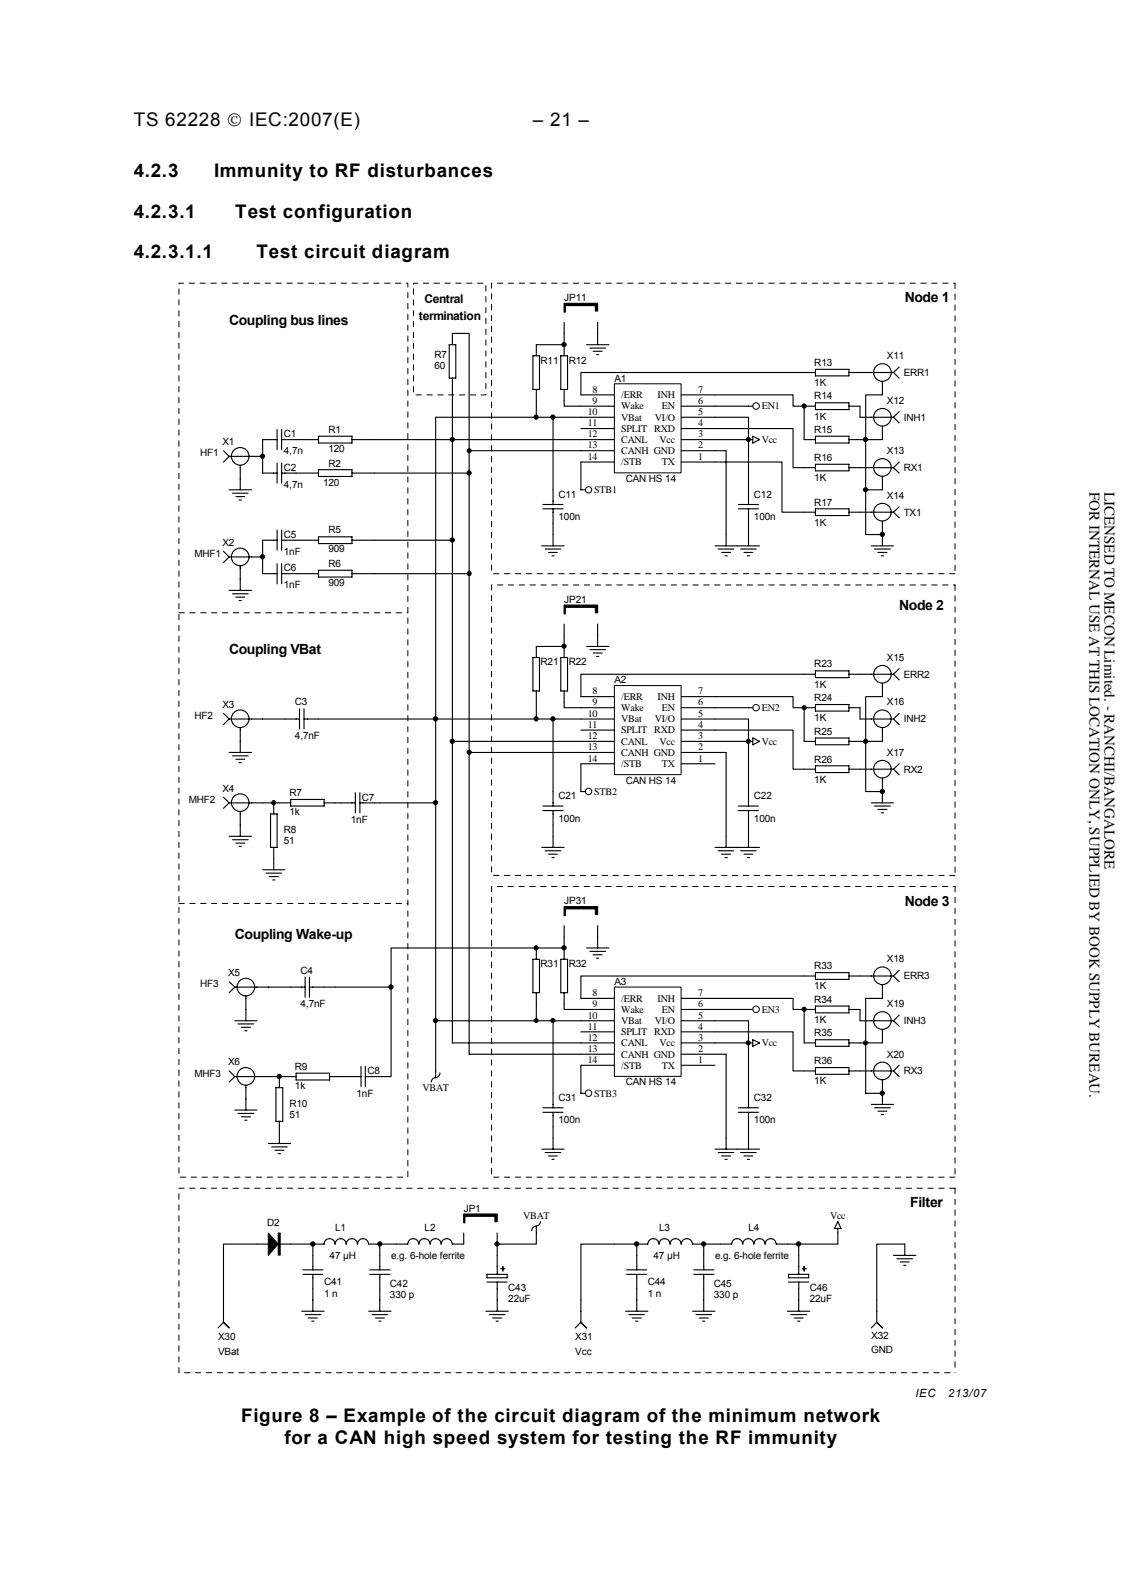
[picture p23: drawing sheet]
<svg xmlns="http://www.w3.org/2000/svg" width="210mm" height="297mm" viewBox="0 0 210 297" stroke-linecap="round" stroke-linejoin="round" font-family="sans-serif">
<defs><g id="words">
<g font-size="3.5">
<text x="25" y="23.5">TS 62228 © IEC:2007(E)</text>
<text x="99.7" y="23.5">– 21 –</text>
<text x="25" y="33.2">4.2.3</text>
<text x="40.1" y="33.2">Immunity to RF disturbances</text>
<text x="25" y="40.8">4.2.3.1</text>
<text x="44" y="40.8">Test configuration</text>
<text x="25" y="48.4">4.2.3.1.1</text>
<text x="48" y="48.4">Test circuit diagram</text>
<text x="45.1" y="266.4">Figure 8 – Example of the circuit diagram of the minimum network</text>
<text x="53.2" y="270.4">for a CAN high speed system for testing the RF immunity</text>
</g>
<g font-size="2.8" fill="#010101">
<text x="203.9" y="92.1" transform="rotate(90 203.9 92.1)">FOR INTERNAL USE AT THIS LOCATION ONLY, SUPPLIED BY BOOK SUPPLY BUREAU.</text>
<text x="206.7" y="92.1" transform="rotate(90 206.7 92.1)">LICENSED TO MECON Limited. - RANCHI/BANGALORE</text>
</g>
<g font-size="2.6">
<text x="169.3" y="56.6">Node 1</text>
<text x="42.9" y="60.8">Coupling bus lines</text>
<text x="168.3" y="114.2">Node 2</text>
<text x="42.9" y="122.6">Coupling VBat</text>
<text x="169.3" y="169.6">Node 3</text>
<text x="43.9" y="175.9">Coupling Wake-up</text>
<text x="170.3" y="226.1">Filter</text>
</g>
<g font-size="2.2">
<text x="78.4" y="59.9">termination</text>
<text x="79.5" y="56.7">Central</text>
</g>
<g font-size="2.1">
<text x="171.3" y="261.6">IEC</text>
<text x="177.4" y="261.6">213/07</text>
</g>
<g font-size="1.9">
<text x="105.6" y="56.4">JP11</text>
<text x="81.3" y="67.1">R7</text>
<text x="81.3" y="69.1">60</text>
<text x="101.2" y="68.1">R11</text>
<text x="106.4" y="68.1">R12</text>
<text x="115" y="71.5">A1</text>
<text x="152.4" y="68.5">R13</text>
<text x="166" y="67.3">X11</text>
<text x="169.1" y="70.4">ERR1</text>
<text x="110" y="77.7">10</text>
<text x="110.9" y="75.6">9</text>
<text x="110.9" y="73.5">8</text>
<text x="116.2" y="76.7">Wake</text>
<text x="116.2" y="74.6">/ERR</text>
<text x="123.1" y="74.6">INH</text>
<text x="123.9" y="76.7">EN</text>
<text x="130.6" y="73.5">7</text>
<text x="130.6" y="75.6">6</text>
<text x="130.6" y="77.7">5</text>
<text x="142.6" y="76.7">EN1</text>
<text x="152.4" y="74.8">R14</text>
<text x="152.4" y="72.3">1K</text>
<text x="166" y="75.6">X12</text>
<text x="41.6" y="83.4">X1</text>
<text x="53.1" y="81.9">C1</text>
<text x="61.5" y="81.1">R1</text>
<text x="110" y="84">13</text>
<text x="110" y="81.9">12</text>
<text x="110" y="79.8">11</text>
<text x="116.2" y="83">CANL</text>
<text x="116.2" y="80.9">SPLIT RXD</text>
<text x="116.2" y="78.8">VBat</text>
<text x="122.6" y="78.8">VI/O</text>
<text x="123.4" y="83">Vcc</text>
<text x="130.6" y="81.9">3</text>
<text x="130.6" y="84">2</text>
<text x="130.6" y="79.8">4</text>
<text x="142.6" y="83">Vcc</text>
<text x="152.4" y="78.6">1K</text>
<text x="152.4" y="81.1">R15</text>
<text x="169.1" y="78.8">INH1</text>
<text x="37.5" y="85.5">HF1</text>
<text x="53.1" y="85">4,7n</text>
<text x="53.1" y="88.2">C2</text>
<text x="61.5" y="84.6">120</text>
<text x="61.5" y="87.4">R2</text>
<text x="110" y="86.1">14</text>
<text x="116.2" y="87.2">/STB</text>
<text x="116.2" y="85">CANH GND</text>
<text x="123.9" y="87.2">TX</text>
<text x="130.6" y="86.1">1</text>
<text x="152.4" y="86.3">R16</text>
<text x="166" y="85">X13</text>
<text x="169.1" y="88.2">RX1</text>
<text x="53.1" y="91.3">4,7n</text>
<text x="60.5" y="90.9">120</text>
<text x="104.5" y="93.2">C11</text>
<text x="111.2" y="92.4">STB1</text>
<text x="117.1" y="90.3">CAN HS 14</text>
<text x="141.1" y="93.2">C12</text>
<text x="152.4" y="90.1">1K</text>
<text x="152.4" y="94.7">R17</text>
<text x="166" y="93.4">X14</text>
<text x="53.1" y="100.8">C5</text>
<text x="61.5" y="99.9">R5</text>
<text x="104.5" y="97.4">100n</text>
<text x="141.1" y="97.4">100n</text>
<text x="152.4" y="98.5">1K</text>
<text x="169.1" y="96.6">TX1</text>
<text x="36.4" y="104.3">MHF1</text>
<text x="41.6" y="102.2">X2</text>
<text x="53.1" y="103.9">1nF</text>
<text x="53.1" y="107">C6</text>
<text x="61.5" y="103.5">909</text>
<text x="61.5" y="106.2">R6</text>
<text x="53.1" y="110.2">1nF</text>
<text x="61.5" y="109.7">909</text>
<text x="105.6" y="112.9">JP21</text>
<text x="101.2" y="124.6">R21</text>
<text x="106.4" y="124.6">R22</text>
<text x="152.4" y="125">R23</text>
<text x="166" y="123.8">X15</text>
<text x="110.9" y="130">8</text>
<text x="115" y="128">A2</text>
<text x="116.2" y="131.1">/ERR</text>
<text x="123.1" y="131.1">INH</text>
<text x="130.6" y="130">7</text>
<text x="152.4" y="131.3">R24</text>
<text x="152.4" y="128.8">1K</text>
<text x="169.1" y="126.9">ERR2</text>
<text x="36.4" y="134.7">HF2</text>
<text x="41.6" y="132.5">X3</text>
<text x="55.2" y="132.1">C3</text>
<text x="110" y="136.3">11</text>
<text x="110" y="134.2">10</text>
<text x="110.9" y="132.1">9</text>
<text x="116.2" y="137.4">SPLIT RXD</text>
<text x="116.2" y="135.3">VBat</text>
<text x="116.2" y="133.2">Wake</text>
<text x="122.6" y="135.3">VI/O</text>
<text x="123.9" y="133.2">EN</text>
<text x="130.6" y="136.3">4</text>
<text x="130.6" y="132.1">6</text>
<text x="130.6" y="134.2">5</text>
<text x="142.6" y="133.2">EN2</text>
<text x="152.4" y="135.1">1K</text>
<text x="152.4" y="137.6">R25</text>
<text x="166" y="132.1">X16</text>
<text x="169.1" y="135.3">INH2</text>
<text x="55.2" y="138.4">4,7nF</text>
<text x="110" y="142.6">14</text>
<text x="110" y="140.5">13</text>
<text x="110" y="138.4">12</text>
<text x="116.2" y="143.6">/STB</text>
<text x="116.2" y="141.6">CANH GND</text>
<text x="116.2" y="139.4">CANL</text>
<text x="123.4" y="139.4">Vcc</text>
<text x="123.9" y="143.6">TX</text>
<text x="130.6" y="138.4">3</text>
<text x="130.6" y="140.5">2</text>
<text x="130.6" y="142.6">1</text>
<text x="142.6" y="139.4">Vcc</text>
<text x="152.4" y="142.8">R26</text>
<text x="166" y="141.6">X17</text>
<text x="41.6" y="148.3">X4</text>
<text x="54.2" y="149.1">R7</text>
<text x="67.7" y="149.9">C7</text>
<text x="104.5" y="149.7">C21</text>
<text x="111.2" y="148.9">STB2</text>
<text x="117.1" y="146.8">CAN HS 14</text>
<text x="141.1" y="149.7">C22</text>
<text x="152.4" y="146.6">1K</text>
<text x="169.1" y="144.7">RX2</text>
<text x="35.3" y="150.4">MHF2</text>
<text x="53.1" y="156">R8</text>
<text x="54.2" y="152.7">1k</text>
<text x="65.7" y="154.1">1nF</text>
<text x="104.5" y="153.9">100n</text>
<text x="141.1" y="153.9">100n</text>
<text x="53.1" y="158.1">51</text>
<text x="105.6" y="169.4">JP31</text>
<text x="37.5" y="184.9">HF3</text>
<text x="42.7" y="182.8">X5</text>
<text x="56.3" y="182.4">C4</text>
<text x="101.2" y="181.1">R31</text>
<text x="106.4" y="181.1">R32</text>
<text x="115" y="184.4">A3</text>
<text x="152.4" y="181.5">R33</text>
<text x="152.4" y="185.3">1K</text>
<text x="166" y="180.3">X18</text>
<text x="169.1" y="183.4">ERR3</text>
<text x="56.3" y="188.6">4,7nF</text>
<text x="110" y="190.8">10</text>
<text x="110.9" y="188.6">9</text>
<text x="110.9" y="186.6">8</text>
<text x="116.2" y="191.8">VBat</text>
<text x="116.2" y="189.7">Wake</text>
<text x="116.2" y="187.6">/ERR</text>
<text x="122.6" y="191.8">VI/O</text>
<text x="123.1" y="187.6">INH</text>
<text x="123.9" y="189.7">EN</text>
<text x="130.6" y="186.6">7</text>
<text x="130.6" y="188.6">6</text>
<text x="130.6" y="190.8">5</text>
<text x="142.6" y="189.7">EN3</text>
<text x="152.4" y="187.8">R34</text>
<text x="152.4" y="191.6">1K</text>
<text x="166" y="188.6">X19</text>
<text x="169.1" y="191.8">INH3</text>
<text x="110" y="197">13</text>
<text x="110" y="194.9">12</text>
<text x="110" y="192.8">11</text>
<text x="116.2" y="196">CANL</text>
<text x="116.2" y="193.9">SPLIT RXD</text>
<text x="123.4" y="196">Vcc</text>
<text x="130.6" y="194.9">3</text>
<text x="130.6" y="197">2</text>
<text x="130.6" y="192.8">4</text>
<text x="142.6" y="196">Vcc</text>
<text x="152.4" y="194.1">R35</text>
<text x="36.4" y="201.6">MHF3</text>
<text x="42.7" y="199.5">X6</text>
<text x="55.2" y="200.4">R9</text>
<text x="55.2" y="203.9">1k</text>
<text x="68.8" y="201.2">C8</text>
<text x="110" y="199.1">14</text>
<text x="116.2" y="200.2">/STB</text>
<text x="116.2" y="198.1">CANH GND</text>
<text x="117.1" y="203.3">CAN HS 14</text>
<text x="123.9" y="200.2">TX</text>
<text x="130.6" y="199.1">1</text>
<text x="152.4" y="199.3">R36</text>
<text x="152.4" y="203.1">1K</text>
<text x="166" y="198.1">X20</text>
<text x="169.1" y="201.2">RX3</text>
<text x="54.2" y="207.3">R10</text>
<text x="54.2" y="209.4">51</text>
<text x="66.7" y="205.4">1nF</text>
<text x="79.1" y="204.3">VBAT</text>
<text x="104.5" y="206.2">C31</text>
<text x="111.2" y="205.4">STB3</text>
<text x="141.1" y="206.2">C32</text>
<text x="104.5" y="210.4">100n</text>
<text x="141.1" y="210.4">100n</text>
<text x="86.8" y="226.9">JP1</text>
<text x="50" y="229.7">D2</text>
<text x="62.7" y="230.5">L1</text>
<text x="79.5" y="230.5">L2</text>
<text x="97.9" y="228.4">VBAT</text>
<text x="123.4" y="230.5">L3</text>
<text x="140.1" y="230.5">L4</text>
<text x="155.4" y="228.4">Vcc</text>
<text x="61.7" y="235.7">47 µH</text>
<text x="73.2" y="235.7">e.g. 6-hole ferrite</text>
<text x="122.3" y="235.7">47 µH</text>
<text x="133.8" y="235.7">e.g. 6-hole ferrite</text>
<text x="60.7" y="240.7">C41</text>
<text x="60.7" y="242.9">1 n</text>
<text x="73" y="241">C42</text>
<text x="73" y="243">330 p</text>
<text x="95.1" y="241.8">C43</text>
<text x="95.1" y="243.9">22uF</text>
<text x="121.2" y="240.7">C44</text>
<text x="121.2" y="242.9">1 n</text>
<text x="133.6" y="241">C45</text>
<text x="133.6" y="243">330 p</text>
<text x="151.6" y="241.8">C46</text>
<text x="151.6" y="243.9">22uF</text>
<text x="40.8" y="251">X30</text>
<text x="107.7" y="251">X31</text>
<text x="163.1" y="250.8">X32</text>
<text x="40.8" y="253.7">VBat</text>
<text x="107.7" y="253.7">Vcc</text>
<text x="163.1" y="253.3">GND</text>
</g>
</g></defs>
<g fill="none" stroke="#000" stroke-width=".21">
<path d="M99.7 66.6h1.3v6.3h-1.3zM100.4 64.6v2M100.4 72.9v2.1M104.9 66.6h1.3v6.3h-1.3zM105.6 64.6v2M105.6 72.9v2.1M150.5 76.1h2.1M150.5 69.8h2.1M152.6 69.2h6.3v1.2h-6.3zM152.6 75.4h6.3v1.3h-6.3zM158.9 76.1h2.1M158.9 69.8h8.3"/>
<path d="M161 78.1h6.2M165.1 71.5v2.5M165.1 79.8v2.5M167.2 69.8l1.1 1M167.2 78.1l1.1 1.1M168.3 68.7l-1.1 1.1M168.3 77.1l-1.1 1M101.6 95.3h3.8M101.6 94.5h3.8M103.5 91.7v2.8M103.5 95.3v2.7M150.5 87.6h2.1"/>
<path d="M150.5 95.9h2.1M152.6 87h6.3v1.2h-6.3zM152.6 95.3h6.3v1.3h-6.3zM158.9 87.6h8.3M158.9 95.9h8.3M165.1 89.2v2.5M165.1 97.6v4.6M167.2 87.6l1.1 1M167.2 95.9l1.1 1.1M168.3 86.5l-1.1 1.1M168.3 94.9l-1.1 1M101.4 102.2h4.2"/>
<path d="M102 102.8h2.9M102.7 103.5h1.6M103.3 104.1h.4M103.5 100.1v2.1M138 102.2h4.2M138.6 102.8h2.9M139.2 103.5h1.7M139.9 104.1h.4M140.1 100.1v2.1M163.1 102.2h4.1M163.7 102.8h2.9M164.3 103.5h1.7"/>
<path d="M164.9 104.1h.5"/>
<circle cx="165.1" cy="69.8" r="1.65"/>
<circle cx="165.1" cy="78.1" r="1.65"/>
<circle cx="165.1" cy="87.5" r="1.65"/>
<circle cx="165.1" cy="95.9" r="1.65"/>
</g>
<path d="M115 71.9h12.5v16.7h-12.5z" fill="#fff"/>
<g fill="none" stroke="#000" stroke-width=".19">
<path d="M115 71.9h12.5v16.7h-12.5z"/>
<circle cx="141.5" cy="76" r=".62"/>
<circle cx="110.2" cy="91.7" r=".59"/>
</g>
<g fill="none" stroke="#000" stroke-width=".21">
<path d="M81.5 78.1h33.5M84.1 64.6h1.2v6.2h-1.2zM84.7 62.4v2.2M84.7 70.8v2.1M100.4 75v3.1M103.5 78.1v13.6M105.6 75v1.1h9.4M105.6 60.4v4.2h-5.2M109.8 64.6h4.2M110.4 65.2h2.9M111 65.8h1.7M111.6 66.4h.5"/>
<path d="M111.8 60.4v4.2M127.5 74h20.9v2.1h2.1v6.2h2.1M127.5 78.1h12.6v16.4M127.5 76.1h13.4M150.5 69.8h-41.8v4.2h6.3M161 76.1v2M165.1 74h-3.1v26.1h3.1M84.7 82.3h30.3M87.8 84.4h27.2M103.5 98v2.1M108.7 80.3h6.3M115 86.5h-6.3v5.2h.9"/>
<path d="M127.5 86.5h18.8v9.4h4.2M127.5 80.3h20.9v7.3h2.1M127.5 84.4h8.4v17.8M127.5 82.3h13.4M138.2 95.3h3.7M138.2 94.5h3.7M140.1 95.3v4.8M140.9 81.7l1.3 .6-1.3 .7zM152.6 81.7h6.3v1.3h-6.3zM158.9 82.3h6.2M162 91.7h3.1M133.8 102.2h4.2"/>
<path d="M134.4 102.8h2.9M135 103.5h1.7M135.7 104.1h.4M99.7 123.1h1.3v6.3h-1.3zM100.4 121.1v2M100.4 129.4v2.1M104.9 123.1h1.3v6.3h-1.3zM105.6 121.1v2M105.6 129.4v2.1M150.5 132.5h2.1M150.5 126.3h2.1M152.6 125.6h6.3v1.3h-6.3z"/>
<path d="M152.6 132h6.3v1.2h-6.3zM158.9 132.5h2.1M158.9 126.3h8.3M161 134.7h6.2M165.1 128v2.5M165.1 136.3v2.6M167.2 126.3l1.1 1M167.2 134.7l1.1 1M168.3 125.2l-1.1 1.1M168.3 133.6l-1.1 1.1M101.4 158.7h4.2M101.6 151.8h3.8"/>
<path d="M101.6 151h3.8M102 159.3h2.9M102.7 160h1.6M103.5 148.3v2.7M103.5 151.8v2.7M103.5 156.6v2.1M138 158.7h4.2M138.6 159.3h2.9M139.2 160h1.7M140.1 156.6v2.1M150.5 144.1h2.1M152.6 143.4h6.3v1.3h-6.3z"/>
<path d="M158.9 144.1h8.3M163.1 150.4h4.1M163.7 151h2.9M164.3 151.6h1.7M164.9 152.2h.5M165.1 145.8v4.6M167.2 144.1l1.1 1M168.3 143l-1.1 1.1M103.3 160.6h.4M139.9 160.6h.4"/>
<circle cx="165.1" cy="126.3" r="1.65"/>
<circle cx="165.1" cy="134.6" r="1.65"/>
<circle cx="165.1" cy="144.1" r="1.65"/>
</g>
<path d="M105.6 56.8h6.2v1.5h-.4v-1.1h-5.6v1.3h-.2z" fill-rule="evenodd" fill="#000" stroke="#000" stroke-width=".21"/>
<path d="M178.7 53v54.4M178.7 107.4h-86.7v-54.4h86.7" fill="none" stroke="#000" stroke-width=".19" stroke-dasharray="1 1 1 1 1 1 1 1"/>
<path d="M115 128.4h12.5v16.7h-12.5z" fill="#fff"/>
<g fill="none" stroke="#000" stroke-width=".19">
<path d="M115 128.4h12.5v16.7h-12.5z"/>
<circle cx="141.5" cy="132.5" r=".61"/>
<circle cx="110.1" cy="148.2" r=".6"/>
</g>
<g fill="none" stroke="#000" stroke-width=".21">
<path d="M105.6 116.9v4.2h-5.2M111.8 116.9v4.2M81.5 134.7h33.5M84.7 138.9h30.3M100.4 131.5v3.2M103.5 134.7v13.6M105.6 131.5v1h9.4M108.7 136.7h6.3M109.8 121.1h4.2M110.4 121.7h2.9M111 122.3h1.7M111.6 122.9h.5"/>
<path d="M127.5 130.5h20.9v2h2.1v6.4h2.1M127.5 136.7h20.9v7.4h2.1M127.5 134.7h12.6v16.3M127.5 138.9h13.4M127.5 132.5h13.4M140.9 138.2l1.3 .7-1.3 .6zM150.5 126.3h-41.8v4.2h6.3M152.6 138.2h6.3v1.3h-6.3zM158.9 138.9h6.2M161 132.5v2.2M165.1 130.5h-3.1v17.8h3.1M87.8 140.9h27.2"/>
<path d="M103.5 154.5v2.1M115 143h-6.3v5.3h.9M127.5 143h6.3M127.5 140.9h8.4v17.8M133.8 158.7h4.2M134.4 159.3h2.9M135 160h1.7M138.2 151.8h3.7M138.2 151h3.7M140.1 151.8v4.8M99.7 179.7h1.3v6.2h-1.3zM100.4 177.5v2.2"/>
<path d="M104.9 179.7h1.3v6.2h-1.3zM105.6 177.5v2.2M135.7 160.6h.4M100.4 185.9v2.1M105.6 185.9v2.1M150.5 189.1h2.1M150.5 182.8h2.1M152.6 182.2h6.3v1.2h-6.3zM152.6 188.4h6.3v1.3h-6.3zM152.6 199.9h6.3v1.3h-6.3zM158.9 189.1h2.1M158.9 182.8h8.3"/>
<path d="M161 191.2h6.2M165.1 184.4v2.6M165.1 192.8v2.5M167.2 182.8l1.1 1.1M167.2 191.2l1.1 1M168.3 181.7l-1.1 1.1M168.3 190.1l-1.1 1.1M168.3 199.5l-1.1 1.1M101.4 215.2h4.2M101.6 208.3h3.8M101.6 207.5h3.8M102 215.9h2.9"/>
<path d="M102.7 216.5h1.6M103.3 217.1h.4M103.5 204.8v2.7M103.5 208.3v2.7M103.5 213.1v2.1M138 215.2h4.2M138.6 215.9h2.9M139.2 216.5h1.7M139.9 217.1h.4M140.1 213.1v2.1M150.5 200.6h2.1M158.9 200.6h8.3"/>
<path d="M163.1 206.8h4.1M163.7 207.5h2.9M164.3 208.1h1.7M164.9 208.7h.5M165.1 202.3v4.5M167.2 200.6l1.1 1"/>
<circle cx="165.1" cy="191.1" r="1.65"/>
<circle cx="165.1" cy="182.7" r="1.65"/>
<circle cx="165.1" cy="200.6" r="1.65"/>
</g>
<path d="M105.6 113.3h6.2v1.5h-.4v-1.1h-5.6v1.3h-.2z" fill-rule="evenodd" fill="#000" stroke="#000" stroke-width=".21"/>
<path d="M178.7 109.6v54.4M178.7 164h-86.7v-54.4h86.7" fill="none" stroke="#000" stroke-width=".19" stroke-dasharray="1 1 1 1 1 1 1 1"/>
<path d="M115 184.9h12.5v16.7h-12.5z" fill="#fff"/>
<g fill="none" stroke="#000" stroke-width=".19">
<path d="M115 184.9h12.5v16.7h-12.5zM52.1 230.9h.4v4.2h-.4z"/>
<circle cx="141.5" cy="189" r=".62"/>
<circle cx="110.1" cy="204.7" r=".6"/>
</g>
<g fill="none" stroke="#000" stroke-width=".21">
<path d="M81.5 78.1v123.7a.78 .78 0 0 0-.8 .8M84.7 62.4h3.1v135h27.2M84.7 72.9v122.4h30.3M41.8 84.4l1.1 1.1M42.9 91.7h4.2M42.9 85.5h6.2M42.9 85.5l-1.1 1M43.5 92.4h2.9M44.2 93h1.6M44.7 93.6h.5M45 87.2v4.5M51.9 82.3h-2.8v6.3h2.8"/>
<path d="M51.9 80.4v3.8M51.9 86.7v3.8M51.9 99.3v3.7M52.7 82.3h6.9M52.7 88.6h6.9M52.7 80.4v3.8M52.7 86.7v3.8M52.7 99.3v3.7M59.6 81.7h6.3v1.3h-6.3zM59.6 88h6.3v1.2h-6.3zM65.9 82.3h18.8M65.9 88.6h21.9"/>
<path d="M41.8 103.3l1.1 1M42.9 110.6h4.2M42.9 104.3h6.2M42.9 104.3l-1.1 1.1M43.5 111.2h2.9M44.2 111.8h1.6M44.7 112.5h.5M45 106v4.6M51.9 105.6v3.7M51.9 101.2h-2.8v6.2h2.8M52.7 105.6v3.7M52.7 101.2h6.9"/>
<path d="M52.7 107.4h6.9M59.6 100.5h6.3v1.3h-6.3zM59.6 106.8h6.3v1.3h-6.3zM65.9 101.2h18.8M65.9 107.4h21.9M41.8 133.6l1.1 1.1M42.9 134.7h13.1M42.9 134.7l-1.1 1M45 136.3v4.6M56 132.8v3.7M56.9 134.7h24.6M56.9 132.8v3.7"/>
<path d="M41.8 149.3l1.1 1.1M42.9 140.9h4.2M42.9 150.4h11.5M42.9 156.6h4.2M42.9 150.4l-1.1 1M43.5 141.6h2.9M43.5 157.3h2.9M44.2 142.2h1.6M44.2 157.9h1.6M44.7 142.8h.5M44.7 158.5h.5M45 152v4.6"/>
<path d="M50.6 152.4h1.3v6.3h-1.3zM51.2 150.4v2M51.2 158.7v4.2M54.4 149.7h6.3v1.3h-6.3zM60.7 150.4h5.8M66.5 148.5v3.7M67.4 150.4h14.1M67.4 148.5v3.7M49.1 162.9h4.2M49.8 163.5h2.9M50.4 164.2h1.7M51.1 164.8h.3"/>
<path d="M105.6 173.4v4.1h-32.4v24.1h-4.8M109.8 177.5h4.2M110.4 178.2h2.9M111 178.8h1.7M111.6 179.5h.5M111.8 173.4v4.1M42.9 183.9l1 1M43.9 191.2h4.2M43.9 184.9h13.2M43.9 184.9l-1 1M44.5 191.8h3M45.2 192.4h1.7"/>
<path d="M45.8 193h.4M46 186.6v4.6M57.1 183v3.8M57.9 184.9h15.3M57.9 183v3.8M67.6 199.7v3.8M68.4 199.7v3.8M81.5 191.2h33.5M100.4 188v3.2M103.5 191.2v13.6M105.6 188v1.1h9.4M108.7 193.3h6.3"/>
<path d="M115 199.5h-6.3v5.3h.9M127.5 187h20.9v2.1h2.1v6.2h2.1M127.5 193.3h20.9v7.3h2.1M127.5 191.2h12.6v16.3M127.5 199.5h6.3M127.5 197.4h8.4v17.8M127.5 195.3h13.4M127.5 189.1h13.4M140.9 194.7l1.3 .6-1.3 .7zM150.5 182.8h-41.8v4.2h6.3M152.6 194.7h6.3v1.3h-6.3zM158.9 195.3h6.2"/>
<path d="M161 189.1v2.1M165.1 187h-3.1v17.8h3.1M42.9 200.6l1 1M43.9 201.6h11.5M43.9 207.9h4.2M43.9 201.6l-1 1M44.5 208.5h3M45.2 209.2h1.7M45.8 209.8h.4M46 203.3v4.6M50.2 214.2h4.2M50.8 214.8h3"/>
<path d="M51.4 215.4h1.7M51.6 203.7h1.3v6.3h-1.3zM52.1 216.1h.4M52.3 201.6v2.1M52.3 210v4.2M55.4 201h6.3v1.3h-6.3zM61.7 201.6h5.9M82.3 201a.84 .84 0 0 1-.8 .8M103.5 211v2.1M133.8 215.2h4.2M134.4 215.9h2.9M135 216.5h1.7"/>
<path d="M135.7 217.1h.4M138.2 208.3h3.7M138.2 207.5h3.7M140.1 208.3v4.8M50.2 233h-8.4v14.6l1.1 1.1-1.1-1.1-1 1.1M52.3 233h8.4a1.02 1.02 0 0 1 1-1 1.02 1.02 0 0 1 1 1M56.7 238.7h3.8M56.7 237.8h3.8M58.5 233v4.8M58.5 238.7v6.9M62.7 233a1.02 1.02 0 0 1 1.1-1 1.02 1.02 0 0 1 1 1M64.8 233a1.04 1.04 0 0 1 1-1 1.04 1.04 0 0 1 1.1 1"/>
<path d="M66.9 233a1.02 1.02 0 0 1 1-1 1.02 1.02 0 0 1 1.1 1M69 233h7.3a1.02 1.02 0 0 1 1-1 1.02 1.02 0 0 1 1.1 1M69.2 238.7h3.8M69.2 237.8h3.8M71.1 233v4.8M71.1 238.7v6.9M78.4 233a1.04 1.04 0 0 1 1-1 1.04 1.04 0 0 1 1.1 1M80.5 233a1.02 1.02 0 0 1 1-1 1.02 1.02 0 0 1 1 1M82.6 233a1.02 1.02 0 0 1 1-1 1.02 1.02 0 0 1 1 1M86.8 230.9v2.1h-2.1M91.1 238.7h3.8v.6h-3.8zM93 230.9v7.8"/>
<path d="M93.7 237.6h.8M94.1 237.2v.8M100.3 229.7a.78 .78 0 0 0-.8 .8M100.4 229.7v3.3h-7.4M101.1 228.8a.83 .83 0 0 1-.8 .8M117.3 238.7h3.7M117.3 237.8h3.7M119.2 233v4.8M119.2 238.7v6.9M123.3 233a1.04 1.04 0 0 0-1-1 1.04 1.04 0 0 0-1.1 1h-12.5v14.6l1.1 1.1-1.1-1.1-1 1.1M123.4 233a1.02 1.02 0 0 1 1-1 1.02 1.02 0 0 1 1 1M125.4 233a1.02 1.02 0 0 1 1-1 1.02 1.02 0 0 1 1.1 1"/>
<path d="M127.5 233a1.04 1.04 0 0 1 1-1 1.04 1.04 0 0 1 1.1 1M129.6 233h7.3a1.02 1.02 0 0 1 1.1-1 1.02 1.02 0 0 1 1 1M129.8 238.7h3.8M129.8 237.8h3.8M131.7 233v4.8M131.7 238.7v6.9M139 233a1.02 1.02 0 0 1 1-1 1.02 1.02 0 0 1 1.1 1M141.1 233a1.04 1.04 0 0 1 1-1 1.04 1.04 0 0 1 1.1 1M143.2 233a1.02 1.02 0 0 1 1-1 1.02 1.02 0 0 1 1 1M145.3 233h4.2M147.6 238.7h3.7v.6h-3.7zM149.5 233v5.7"/>
<path d="M150.1 237.6h.8M150.5 237.2v.8M156.8 230.1v2.9h-7.3M156.8 228.8l.6 1.3h-1.2zM167.2 235.1h4.2M167.9 235.8h2.9M168.5 236.3h1.7M169.1 237h.4M169.3 235.1v-2.1h-5.2v14.6l1 1.1-1-1.1-1 1.1M56.5 245.6h4.2M57.1 246.2h2.9M57.7 246.8h1.7"/>
<path d="M58.3 247.4h.5M69 245.6h4.2M69.6 246.2h3M70.3 246.8h1.6M70.9 247.4h.4M90.9 245.6h4.2M91.1 240.1h3.8M91.6 246.2h2.9M92.2 246.8h1.7M92.8 247.4h.5M93 240.1v5.5M117.1 245.6h4.1"/>
<path d="M117.7 246.2h2.9M118.3 246.8h1.7M119 247.4h.4M129.6 245.6h4.2M130.3 246.2h2.9M130.9 246.8h1.6M131.5 247.4h.4M147.4 245.6h4.2M147.6 240.1h3.7M148 246.2h2.9M148.6 246.8h1.7M149.3 247.4h.4"/>
<path d="M149.5 240.1v5.5"/>
<circle cx="45" cy="85.5" r="1.65"/>
<circle cx="45" cy="104.3" r="1.65"/>
<circle cx="45" cy="134.6" r="1.65"/>
<circle cx="45" cy="150.3" r="1.65"/>
<circle cx="46" cy="184.9" r="1.65"/>
<circle cx="46" cy="201.6" r="1.65"/>
</g>
<g fill="#000" stroke="#000" stroke-width=".21">
<path d="M105.6 169.8h6.2v1.5h-.4v-1.1h-5.6v1.3h-.2z" fill-rule="evenodd"/>
<path d="M86.8 227.4h6.2v1.4h-.4v-1h-5.6v1.2h-.2z" fill-rule="evenodd"/>
</g>
<path d="M33.5 54.1v166.4h42.8v-167.5h-42.8v1.1M77.4 54.1v19.9h13.5v-21h-13.5v1.1M33.5 114.8h42.8M33.5 169.2h42.8M178.7 166v54.5M178.7 220.5h-86.7v-54.5h86.7M178.7 222.5h-145.2v34.6h145.2M178.7 222.5v34.6" fill="none" stroke="#000" stroke-width=".19" stroke-dasharray="1 1 1 1 1 1 1 1"/>
<g fill="#000" stroke="#000" stroke-width=".19">
<path d="M50.2 230.9l1.9 2.1-1.9 2.1z"/>
<circle cx="100.3" cy="78.1" r=".39"/>
<circle cx="103.5" cy="78.1" r=".4"/>
<circle cx="105.6" cy="64.5" r=".4"/>
<circle cx="150.5" cy="76" r=".39"/>
<circle cx="49.1" cy="85.4" r=".4"/>
<circle cx="84.6" cy="82.3" r=".4"/>
<circle cx="87.8" cy="88.6" r=".39"/>
<circle cx="87.8" cy="84.4" r=".38"/>
<circle cx="140" cy="82.3" r=".39"/>
<circle cx="162" cy="82.3" r=".4"/>
<circle cx="162" cy="91.7" r=".39"/>
<circle cx="49.1" cy="104.3" r=".4"/>
<circle cx="84.6" cy="101.2" r=".4"/>
<circle cx="87.8" cy="107.4" r=".39"/>
<circle cx="165.1" cy="100.1" r=".4"/>
<circle cx="81.5" cy="134.6" r=".4"/>
<circle cx="84.6" cy="138.8" r=".4"/>
<circle cx="100.3" cy="134.6" r=".39"/>
<circle cx="103.5" cy="134.6" r=".4"/>
<circle cx="105.6" cy="121" r=".39"/>
<circle cx="140" cy="138.8" r=".39"/>
<circle cx="150.5" cy="132.5" r=".38"/>
<circle cx="162" cy="138.8" r=".4"/>
<circle cx="51.2" cy="150.3" r=".39"/>
<circle cx="81.5" cy="150.3" r=".4"/>
<circle cx="87.8" cy="140.9" r=".39"/>
<circle cx="165.1" cy="148.2" r=".4"/>
<circle cx="100.3" cy="177.5" r=".39"/>
<circle cx="105.6" cy="177.5" r=".4"/>
<circle cx="73.2" cy="184.8" r=".4"/>
<circle cx="81.5" cy="191.1" r=".39"/>
<circle cx="100.3" cy="191.1" r=".38"/>
<circle cx="103.5" cy="191.1" r=".39"/>
<circle cx="140" cy="195.3" r=".38"/>
<circle cx="150.5" cy="189" r=".39"/>
<circle cx="162" cy="195.3" r=".39"/>
<circle cx="52.3" cy="201.6" r=".4"/>
<circle cx="165.1" cy="204.7" r=".4"/>
<circle cx="58.5" cy="233" r=".4"/>
<circle cx="71.1" cy="233" r=".39"/>
<circle cx="93" cy="233" r=".4"/>
<circle cx="119.1" cy="233" r=".4"/>
<circle cx="131.7" cy="233" r=".4"/>
<circle cx="149.5" cy="233" r=".4"/>
</g>
<path d="M52.3 231v4.1" fill="none" stroke="#000" stroke-width=".34"/>
<use href="#words"/>
</svg>
